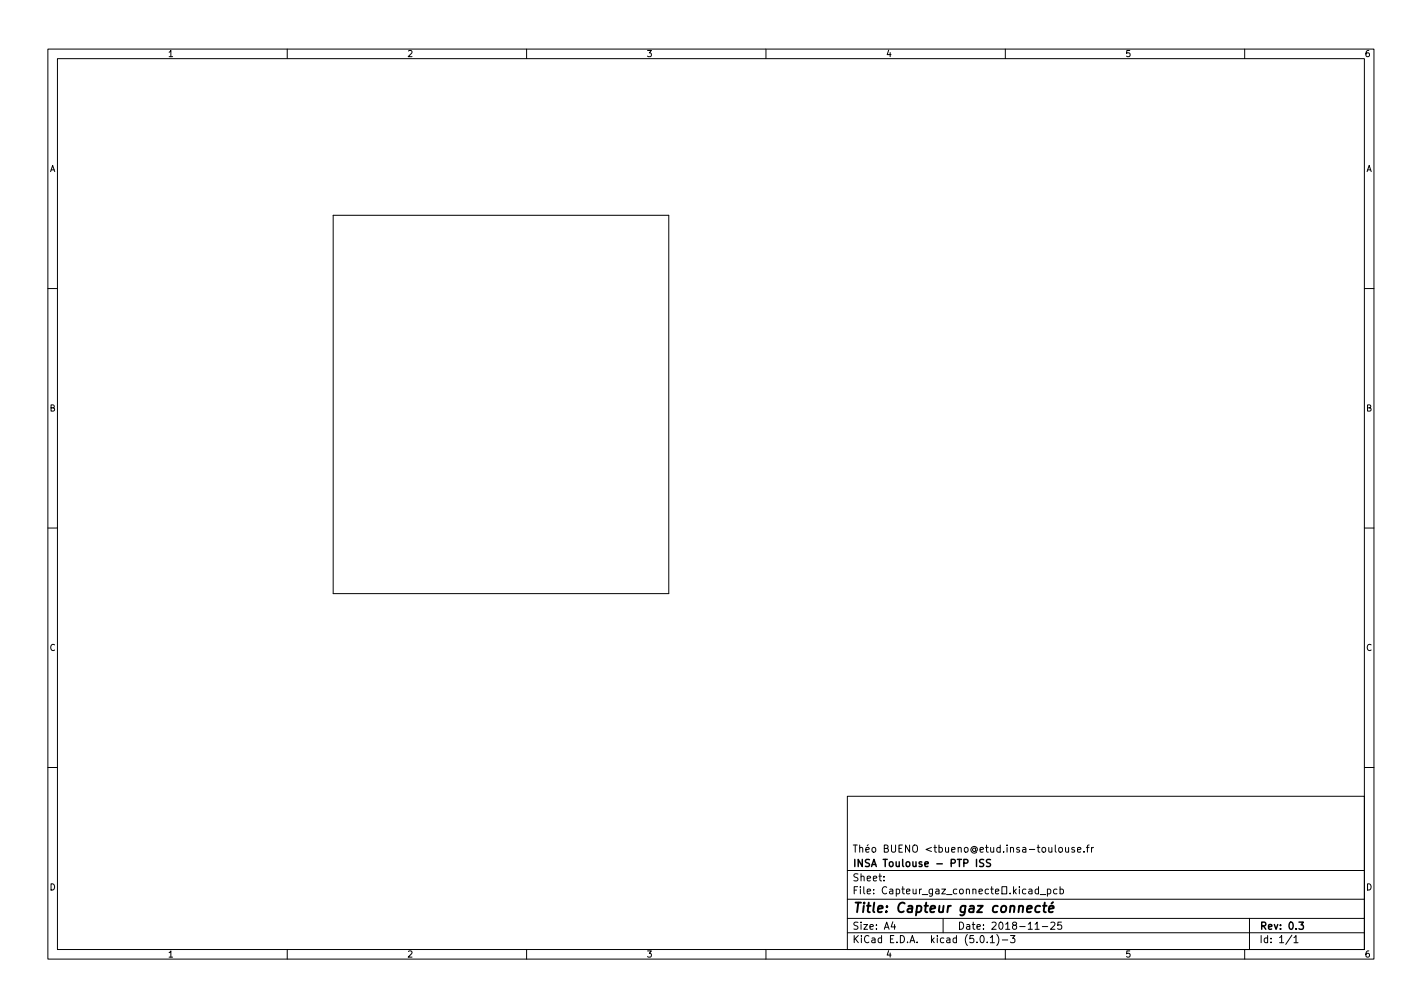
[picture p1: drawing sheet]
<svg xmlns="http://www.w3.org/2000/svg" width="297mm" height="210mm" viewBox="0 0 297 210" stroke-linecap="round" stroke-linejoin="round" font-family="sans-serif">
<defs><g id="words">
<text font-size="2.8" x="178" y="190.6">Title: Capteur gaz connecté</text>
<g font-size="2.1">
<text x="178" y="178">Théo BUENO &lt;tbueno@etud.insa-toulouse.fr</text>
<text x="178" y="184">Sheet:</text>
<text x="178" y="181">INSA Toulouse - PTP ISS</text>
<text x="178" y="186.7">File: Capteur_gaz_connecte.kicad_pcb</text>
<text x="178" y="196.9">KiCad E.D.A. kicad (5.0.1)-3</text>
<text x="178" y="194.1">Size: A4</text>
<text x="200" y="194.1">Date: 2018-11-25</text>
<text x="263" y="194.1">Rev: 0.3</text>
<text x="263" y="196.9">Id: 1/1</text>
</g>
<g font-size="1.8">
<text x="35" y="11.9">1</text>
<text x="85" y="11.9">2</text>
<text x="135" y="11.9">3</text>
<text x="185" y="11.9">4</text>
<text x="235" y="11.9">5</text>
<text x="285" y="11.9">6</text>
<text x="10.3" y="35.9">A</text>
<text x="285.3" y="35.9">A</text>
<text x="10.3" y="85.9">B</text>
<text x="285.3" y="85.9">B</text>
<text x="10.3" y="135.9">C</text>
<text x="285.3" y="135.9">C</text>
<text x="10.3" y="185.9">D</text>
<text x="285.3" y="185.9">D</text>
<text x="35" y="199.9">1</text>
<text x="85" y="199.9">2</text>
<text x="135" y="199.9">3</text>
<text x="185" y="199.9">4</text>
<text x="235" y="199.9">5</text>
<text x="285" y="199.9">6</text>
</g>
</g></defs>
<g fill="none" stroke="#000" stroke-width=".21">
<path d="M10 10.2h277v190.1h-277zM12 12.2h273v186.1h-273zM60 10.2v2M110 10.2v2M160 10.2v2M210 10.2v2M260 10.2v2M69.6 45h70.1v78.9h-70.1zM10 60.2h2M285 60.2h2M10 110.2h2M285 110.2h2"/>
<path d="M10 160.2h2M177 166.3h108v32h-108zM221.3 177l.3-.1 .3 .3v.4l-.3 .3h-.3l-.2-.3zM222.6 176.9v1h.4l.2-.1M223.2 176.9v1M224.4 177l-.3-.1-.2 .2v.3l.5 .1v.4h-.5M225.1 177.4l.7-.1-.1-.3-.4-.1-.2 .2v.8h.6M226.4 177.8v.1M226.9 176.9h.6M227.5 176.4l-.4 .2v1.3M228 176.9v1M228.4 176.9l-.4 .3"/>
<path d="M285 160.2h2M60 198.3v2M110 198.3v2M160 198.3v2M177 194.8h108M177 191.8h108M177 187.8h108M177 181.8h108M184.6 183.8v.1M184.6 183v.1M186.5 192.5l-.4 1h1M186.9 193v1"/>
<path d="M197 191.8v3M204.9 195.4l.2-.1a.8 .8 0 0 1 .5 .8 .8 .8 0 0 1-.5 .7 1 1 0 0 1-.2-1.4zM206.2 196.7v.1M206.9 195.8l.4-.5v1.5M206.9 196.8h.8M208.2 195.1a1.72 1.72 0 0 1 0 2.3M209.4 196.3h1.1M210 198.3v2M211.1 195.3h.9l-.5 .6 .4 .1v.7l-.2 .1-.6-.1M214.9 185.7h.6l.1 .9M215.6 186l-.5 .1-.2 .2 .2 .3h.5M216.2 194h.9"/>
<path d="M216.9 185.7l-.4-.1-.3 .3 .2 .7h.5M216.9 185.1v1.5M217.3 186.8h1.1M217.7 193.5h1.2M218.8 185.7l.4-.1 .3 .3-.1 .7h-.6M218.8 185.6v1.5M219.5 192.7l.6-.2 .3 .5-1 1h1M220.8 185.7l-.4-.1-.3 .3 .1 .7h.6M221.4 185.7l.5-.1 .2 .3-.1 .7h-.6M221.4 185.1v1.5M221.7 192.5h-.7l-.1 .7 .2-.1 .5 .1 .2 .2-.1 .5-.2 .1-.6-.1M260 198.3v2"/>
<path d="M261 191.8v6.5M269.9 195.3l-1.3 1.9M270.3 195.8l.4-.5v1.5M270.3 196.8h.8"/>
</g>
<path d="M204 179.4v1.5M205.5 179.5l-.6-.1-.3 .3 .2 .4 .6 .3v.4l-.2 .1h-.6M206.9 179.5l-.6-.1-.2 .2v.4l.7 .3 .1 .3-.3 .3h-.5M271.3 192.5h1l-.5 .6 .4 .1v.7l-.2 .1-.7-.1" fill="none" stroke="#000" stroke-width=".3"/>
<path d="M214.5 189.8l1-.2v-.4l-.6-.1-.3 .3v1h.7M217.3 189.2a.66 .66 0 0 0-1 .3l-.1 .6 .2 .3h.7M217.9 189.1h.7M218.2 188.5l-.2 1.7 .1 .2 .4 .1M219.1 189.8l1-.2-.1-.4h-.7l-.2 1 .2 .3 .6-.1M220 188.4l-.4 .3" fill="none" stroke="#000" stroke-width=".4"/>
<use href="#words"/>
</svg>
